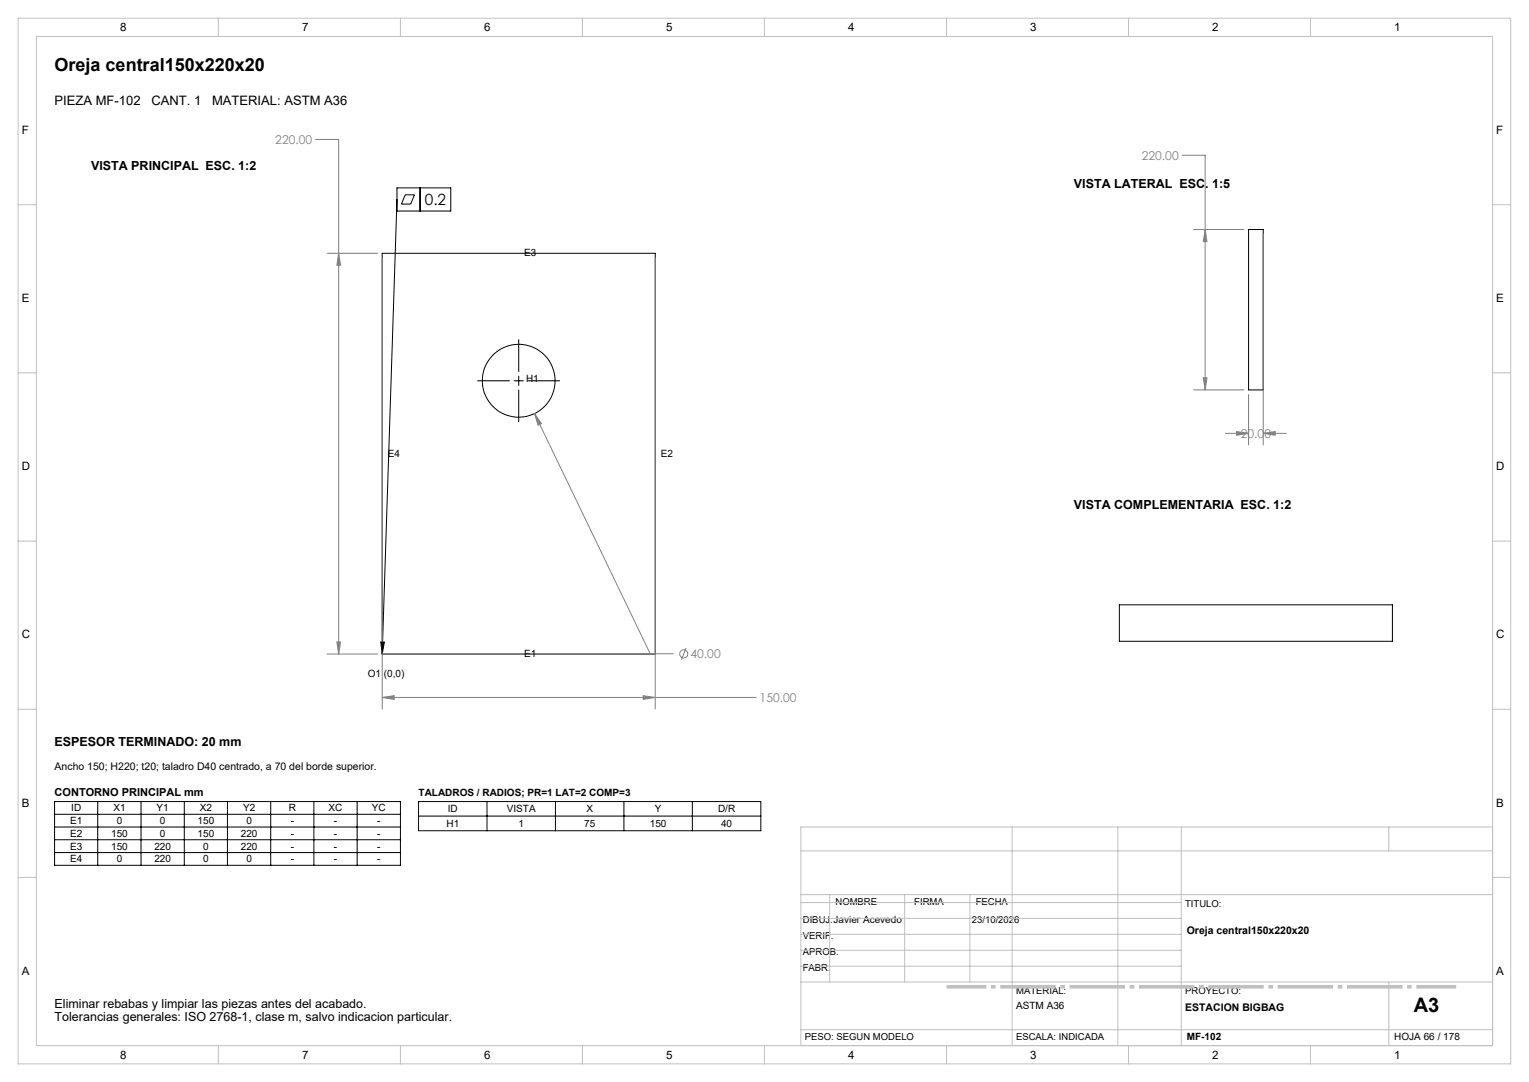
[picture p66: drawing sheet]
<svg xmlns="http://www.w3.org/2000/svg" width="420mm" height="297mm" viewBox="0 0 420 297" stroke-linecap="round" stroke-linejoin="round" font-family="sans-serif">
<defs><g id="words">
<text font-size="5.5" x="388.4" y="277.8">A3</text>
<text font-size="4.9" x="15" y="19.5">Oreja central150x220x20</text>
<text font-size="4.2" x="116.7" y="56.3">0.2</text>
<g font-size="3.6">
<text x="15" y="28.8">PIEZA MF-102</text>
<text x="41.6" y="28.8">CANT. 1</text>
<text x="58.3" y="28.8">MATERIAL: ASTM A36</text>
</g>
<g font-size="3.4">
<text x="25" y="46.7">VISTA PRINCIPAL ESC. 1:2</text>
<text x="295" y="51.7">VISTA LATERAL ESC. 1:5</text>
<text x="295" y="139.7">VISTA COMPLEMENTARIA ESC. 1:2</text>
<text x="15" y="204.7">ESPESOR TERMINADO: 20 mm</text>
<text x="15" y="276.7">Eliminar rebabas y limpiar las piezas antes del acabado.</text>
<text x="15" y="280.2">Tolerancias generales: ISO 2768-1, clase m, salvo indicacion particular.</text>
</g>
<g font-size="3.3" fill="#808080">
<text x="75.6" y="39.5">220.00</text>
<text x="313.6" y="43.9">220.00</text>
<text x="340.8" y="120.2">20.00</text>
<text x="189.7" y="180.7">40.00</text>
<text x="208.7" y="192.7">150.00</text>
</g>
<g font-size="3.2">
<text x="33" y="8.6">8</text>
<text x="83" y="8.6">7</text>
<text x="133" y="8.6">6</text>
<text x="183" y="8.6">5</text>
<text x="233" y="8.6">4</text>
<text x="283" y="8.6">3</text>
<text x="333" y="8.6">2</text>
<text x="383" y="8.6">1</text>
<text x="6" y="36.8">F</text>
<text x="411" y="36.8">F</text>
<text x="6" y="82.9">E</text>
<text x="411" y="82.9">E</text>
<text x="6" y="129.1">D</text>
<text x="411" y="129.1">D</text>
<text x="6" y="175.3">C</text>
<text x="411" y="175.3">C</text>
<text x="6" y="221.4">B</text>
<text x="411" y="221.4">B</text>
<text x="6" y="267.6">A</text>
<text x="411" y="267.6">A</text>
<text x="33" y="290.6">8</text>
<text x="83" y="290.6">7</text>
<text x="133" y="290.6">6</text>
<text x="183" y="290.6">5</text>
<text x="233" y="290.6">4</text>
<text x="283" y="290.6">3</text>
<text x="333" y="290.6">2</text>
<text x="383" y="290.6">1</text>
</g>
<text font-size="3" x="15" y="218.5">CONTORNO PRINCIPAL mm</text>
<g font-size="2.9">
<text x="15" y="211.5">Ancho 150; H220; t20; taladro D40 centrado, a 70 del borde superior.</text>
<text x="326" y="256.5">Oreja central150x220x20</text>
<text x="325.6" y="277.5">ESTACION BIGBAG</text>
</g>
<g font-size="2.7">
<text x="144" y="70.4">E3</text>
<text x="144.5" y="104.9">H1</text>
<text x="106.5" y="125.4">E4</text>
<text x="181.5" y="125.4">E2</text>
<text x="101" y="185.9">O1 (0,0)</text>
<text x="144" y="180.4">E1</text>
<text x="115" y="218.4">TALADROS / RADIOS; PR=1 LAT=2 COMP=3</text>
<text x="19.3" y="226.2">E1</text>
<text x="19.6" y="222.7">ID</text>
<text x="31.1" y="222.7">X1</text>
<text x="32" y="226.2">0</text>
<text x="43" y="222.7">Y1</text>
<text x="43.9" y="226.2">0</text>
<text x="54.3" y="226.2">150</text>
<text x="54.9" y="222.7">X2</text>
<text x="66.8" y="222.7">Y2</text>
<text x="67.7" y="226.2">0</text>
<text x="79.3" y="222.7">R</text>
<text x="79.9" y="226.2">-</text>
<text x="90.3" y="222.7">XC</text>
<text x="91.7" y="226.2">-</text>
<text x="102.2" y="222.7">YC</text>
<text x="103.6" y="226.2">-</text>
<text x="122.6" y="226.9">H1</text>
<text x="123" y="222.9">ID</text>
<text x="139.2" y="222.9">VISTA</text>
<text x="142.4" y="226.9">1</text>
<text x="160.5" y="226.9">75</text>
<text x="161.1" y="222.9">X</text>
<text x="178.5" y="226.9">150</text>
<text x="179.9" y="222.9">Y</text>
<text x="197.2" y="222.9">D/R</text>
<text x="198.1" y="226.9">40</text>
<text x="19.3" y="229.7">E2</text>
<text x="19.3" y="233.2">E3</text>
<text x="30.5" y="229.7">150</text>
<text x="30.5" y="233.2">150</text>
<text x="42.4" y="233.2">220</text>
<text x="43.9" y="229.7">0</text>
<text x="54.3" y="229.7">150</text>
<text x="55.8" y="233.2">0</text>
<text x="66.1" y="229.7">220</text>
<text x="66.1" y="233.2">220</text>
<text x="79.9" y="229.7">-</text>
<text x="79.9" y="233.2">-</text>
<text x="91.7" y="229.7">-</text>
<text x="91.7" y="233.2">-</text>
<text x="103.6" y="229.7">-</text>
<text x="103.6" y="233.2">-</text>
<text x="19.3" y="236.7">E4</text>
<text x="32" y="236.7">0</text>
<text x="42.4" y="236.7">220</text>
<text x="55.8" y="236.7">0</text>
<text x="67.7" y="236.7">0</text>
<text x="79.9" y="236.7">-</text>
<text x="91.7" y="236.7">-</text>
<text x="103.6" y="236.7">-</text>
<text x="279.1" y="276.8">ASTM A36</text>
<text x="326" y="285.4">MF-102</text>
<text x="383" y="285.4">HOJA 66 / 178</text>
</g>
<g font-size="2.6">
<text x="229.5" y="248.4">NOMBRE</text>
<text x="251.1" y="248.4">FIRMA</text>
<text x="268" y="248.4">FECHA</text>
<text x="325.6" y="249">TITULO:</text>
<text x="220.5" y="253.3">DIBUJ.Javier Acevedo</text>
<text x="220.5" y="257.7">VERIF.</text>
<text x="267" y="253.3">23/10/2026</text>
<text x="220.5" y="262">APROB.</text>
<text x="220.5" y="266.4">FABR.</text>
<text x="279.1" y="273">MATERIAL:</text>
<text x="325.6" y="273">PROYECTO:</text>
<text x="221.1" y="285.5">PESO: SEGUN MODELO</text>
<text x="279.1" y="285.5">ESCALA: INDICADA</text>
</g>
</g></defs>
<g fill="none" stroke="#000" stroke-width=".27">
<path d="M109 51.6h14.8v6.3h-14.8zM109 54.7l-4 124.8M111.3 53.5h2.5l-1 2.5h-2.5zM115.4 51.6v6.3M105 69.5h75v110h-75zM343 63h4v44h-4zM142.5 93.2v8.8M131.2 104.5h8.7M141.2 104.5h2.6M142.5 103.3v2.5M142.5 107.1v8.7M145 104.5h8.7"/>
<path d="M104.6 176.2h1l-.6 3.3zM307.5 166h75v10h-75zM15 220h95v17.5h-95zM15 223.5h95M15 227h95M15 230.5h95M15 234h95M26.8 220v17.5M38.7 220v17.5M50.6 220v17.5M62.5 220v17.5M74.4 220v17.5"/>
<path d="M86.2 220v17.5M98.1 220v17.5M115 220h94v8h-94zM115 224h94M133.8 220v8M152.6 220v8M171.4 220v8M190.2 220v8"/>
<circle cx="142.5" cy="104.5" r="10"/>
</g>
<g fill="none" stroke="#808080" stroke-width=".27">
<path d="M86.7 38.3h6.3v141.2M324.7 42.6h6.3v64.4M89.9 69.5h13.8M93 69.5l.6 3.3h-1.1zM105 70.8v123.8M180 70.8v123.8M327.9 63h13.8M331 63l.5 3.3h-1zM347 64.3v57.8M146.8 113.5l1.9 2.8-.9 .4zM146.8 113.5l31.8 66h6.4M327.9 107h13.8"/>
<path d="M330.5 103.7h1l-.5 3.3zM336.6 119h6.4M339.7 118.5l3.3 .5-3.3 .5zM343 108.3v13.8M347 119l3.3-.5v1zM347 119h6.3M89.9 179.5h13.8M92.5 176.2h1.1l-.6 3.3zM188.5 177.9l-1.3 3.2M105 191.4l3.3-.4v1zM105 191.4h102.7M176.7 191l3.3 .4-3.3 .6z"/>
<circle cx="187.8" cy="179.5" r="1.1"/>
</g>
<path d="M260 270.9h140" fill="none" stroke="#c0c0c0" stroke-width="1" stroke-dasharray="15.2 1.3 1.3 1.3" stroke-dashoffset="4.3" stroke-linecap="butt"/>
<g fill="none" stroke="#c0c0c0" stroke-width=".27">
<path d="M5 5h410v287h-410zM10 10h400v277h-400zM60 5v5M110 5v5M160 5v5M210 5v5M260 5v5M310 5v5M360 5v5M5 56.2h5M410 56.2h5M5 102.3h5"/>
<path d="M410 102.3h5M5 148.5h5M410 148.5h5M5 194.7h5M410 194.7h5M220 233.6h190M278 227v60M307.1 227v60M324.5 227v60M381.5 227v6.6M410 227h-190v60M5 240.8h5"/>
<path d="M220 245.6h190M220 256.5h104.5M220 252.1h104.5M220 247.8h104.5M227.9 245.6v24M248.5 245.6v24M266.4 245.6v24M410 240.8h5M220 269.6h190M220 265.2h104.5M220 260.8h104.5M381.5 269.6v17.4"/>
<path d="M60 287v5M110 287v5M160 287v5M210 287v5M220 282.6h190M260 287v5M310 287v5M360 287v5"/>
</g>
<path d="M104.6 176.2h1l-.6 3.3z" fill="#000"/>
<path d="M105 191.4l3.3-.4v1zM176.7 191l3.3 .4-3.3 .6zM92.5 176.2h1.1l-.6 3.3zM93 69.5l.6 3.3h-1.1zM146.8 113.5l1 3.2 .9-.4zM339.7 118.5l3.3 .5-3.3 .5zM347 119l3.3-.5v1zM330.5 103.7h1l-.5 3.3zM331 63l.5 3.3h-1z" fill="#808080"/>
<use href="#words"/>
</svg>
